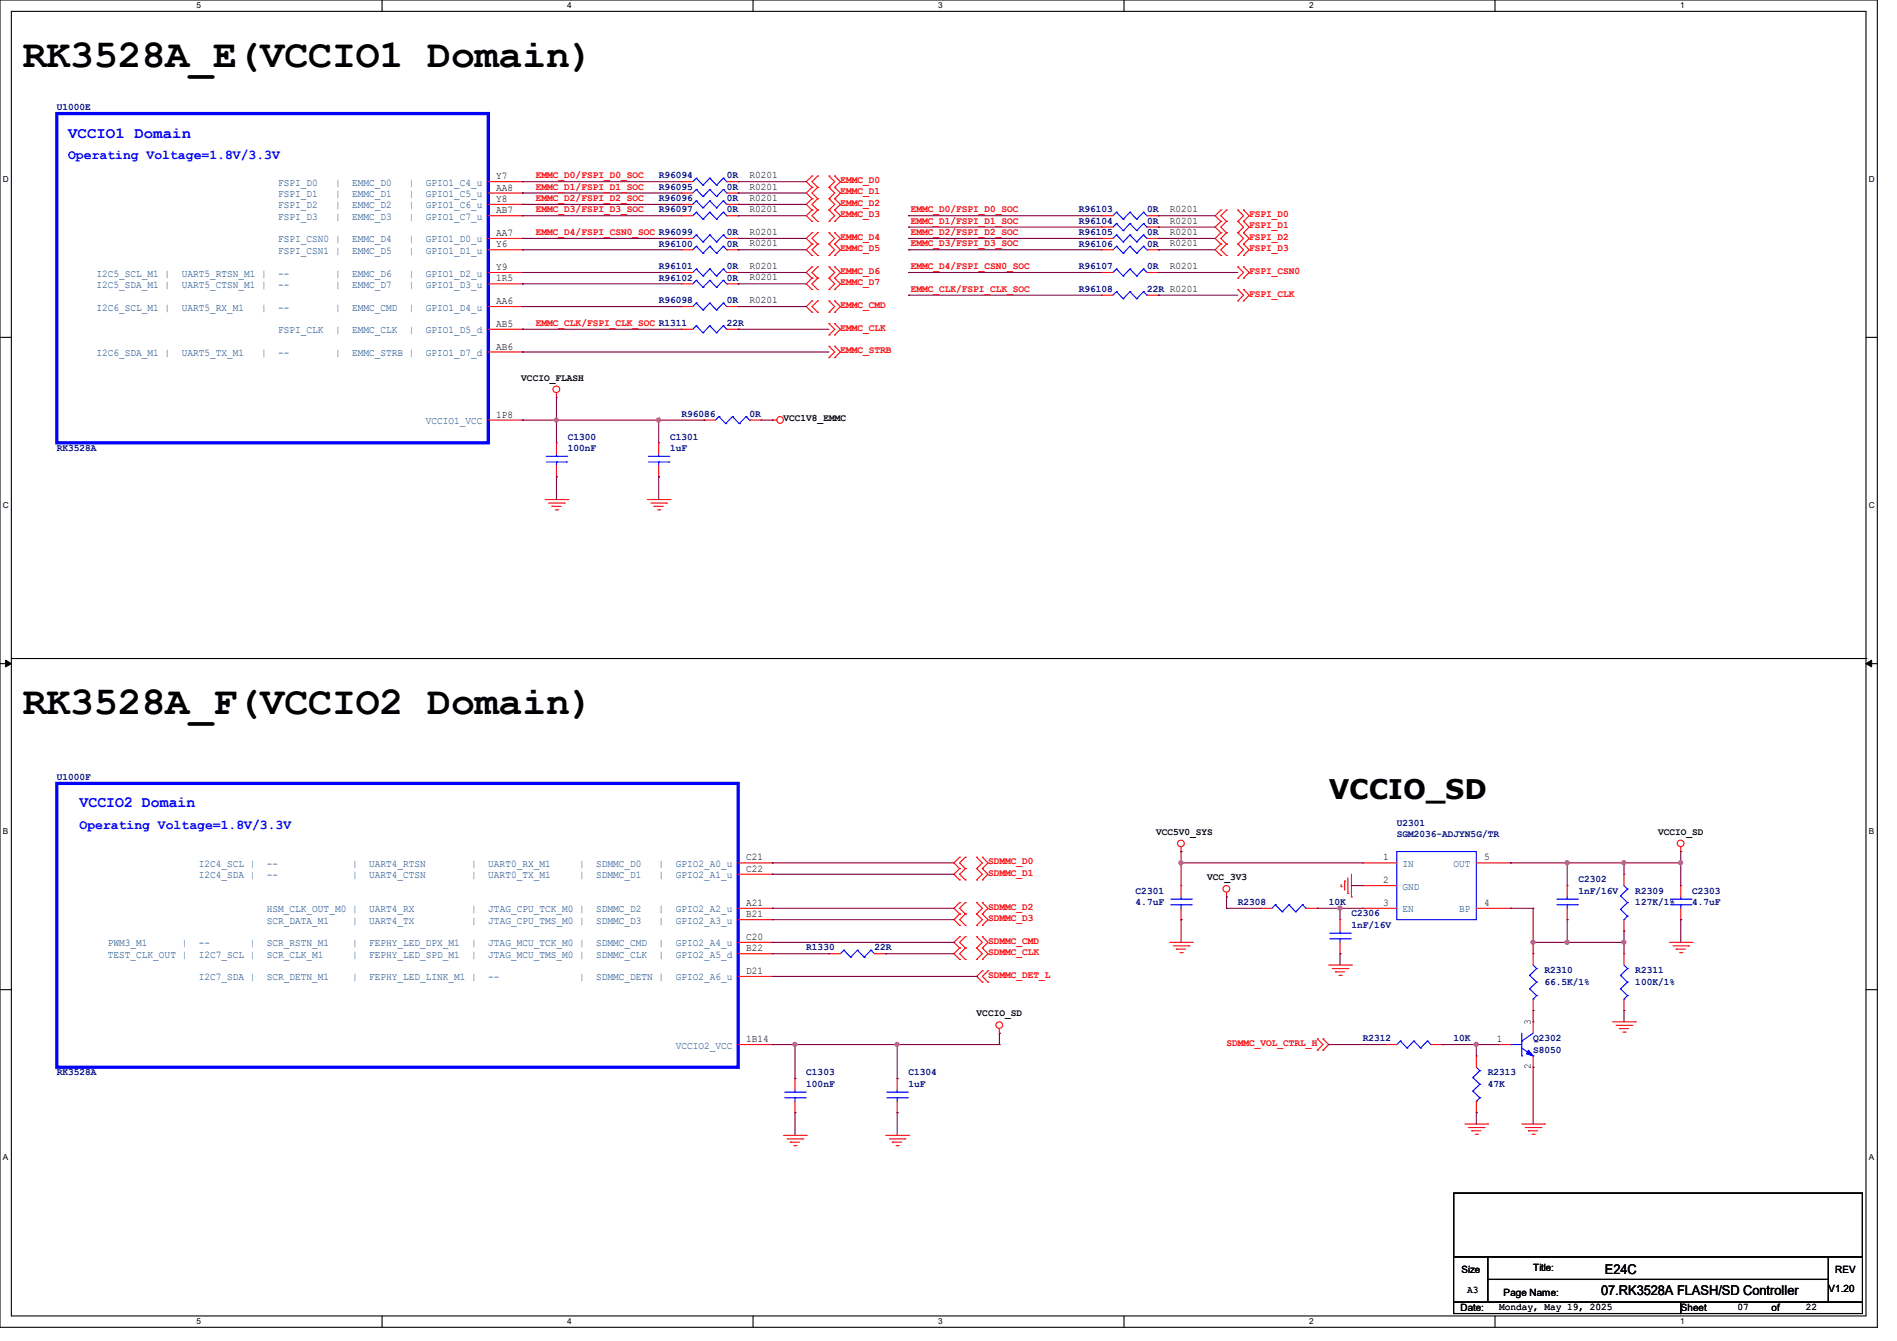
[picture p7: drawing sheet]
<svg xmlns="http://www.w3.org/2000/svg" width="297mm" height="210mm" viewBox="0 0 297 210" stroke-linecap="round" stroke-linejoin="round" font-family="sans-serif">
<defs><g id="words">
<g font-size="6.2">
<text x="3.6" y="10.5">RK3528A_E(VCCIO1 Domain)</text>
<text x="3.6" y="111.9">RK3528A_F(VCCIO2 Domain)</text>
</g>
<text font-size="4.2" x="208" y="125.1">VCCIO_SD</text>
<g font-size="2.5" fill="#00f">
<text x="10.7" y="21.5">VCCIO1 Domain</text>
<text x="12.4" y="126.5">VCCIO2 Domain</text>
</g>
<g font-size="2.1" fill="#00f">
<text x="10.7" y="24.9">Operating Voltage=1.8V/3.3V</text>
<text x="12.4" y="129.8">Operating Voltage=1.8V/3.3V</text>
</g>
<g font-size="2.1">
<text x="250.7" y="202.9">07.RK3528A FLASH/SD Controller</text>
<text x="251.2" y="199.5">E24C</text>
</g>
<g font-size="1.6" fill="#00007f">
<text x="8.9" y="17.3">U1000E</text>
<text x="103.1" y="27.9">R96094</text>
<text x="103.1" y="29.7">R96095</text>
<text x="113.8" y="27.9">0R</text>
<text x="113.8" y="29.7">0R</text>
<text x="103.1" y="31.5">R96096</text>
<text x="103.1" y="33.3">R96097</text>
<text x="113.8" y="31.5">0R</text>
<text x="113.8" y="33.3">0R</text>
<text x="168.9" y="35.1">R96104</text>
<text x="168.9" y="33.3">R96103</text>
<text x="179.6" y="35.1">0R</text>
<text x="179.6" y="33.3">0R</text>
<text x="103.1" y="38.6">R96100</text>
<text x="113.8" y="36.8">0R</text>
<text x="113.8" y="38.6">0R</text>
<text x="168.9" y="38.6">R96106</text>
<text x="168.9" y="36.8">R96105</text>
<text x="179.6" y="38.6">0R</text>
<text x="179.6" y="36.8">0R</text>
<text x="103.1" y="42.2">R96101</text>
<text x="103.1" y="43.9">R96102</text>
<text x="103.1" y="47.5">R96098</text>
<text x="113.8" y="42.2">0R</text>
<text x="113.8" y="43.9">0R</text>
<text x="113.8" y="47.5">0R</text>
<text x="168.9" y="42.2">R96107</text>
<text x="168.9" y="45.7">R96108</text>
<text x="179.6" y="42.2">0R</text>
<text x="179.6" y="45.7">22R R0201</text>
<text x="113.8" y="51.1">22R</text>
<text x="106.7" y="65.3">R96086</text>
<text x="117.3" y="65.3">0R</text>
<text x="8.9" y="70.6">RK3528A</text>
<text x="88.9" y="68.8">C1300</text>
<text x="88.9" y="70.6">100nF</text>
<text x="104.9" y="68.8">C1301</text>
<text x="104.9" y="70.6">1uF</text>
<text x="8.9" y="122.2">U1000F</text>
<text x="218.7" y="129.3">U2301</text>
<text x="218.7" y="131.1">SGM2036-ADJYN5G/TR</text>
<text x="177.8" y="140">C2301</text>
<text x="177.8" y="141.7">4.7uF</text>
<text x="193.8" y="141.7">R2308</text>
<text x="208" y="141.7">10K</text>
<text x="211.6" y="143.5">C2306</text>
<text x="247.1" y="138.2">C2302</text>
<text x="247.1" y="140">1nF/16V</text>
<text x="256" y="140">R2309</text>
<text x="256" y="141.7">127K/1%</text>
<text x="264.9" y="140">C2303</text>
<text x="264.9" y="141.7">4.7uF</text>
<text x="126.2" y="148.8">R1330</text>
<text x="136.9" y="148.8">22R</text>
<text x="211.6" y="145.3">1nF/16V</text>
<text x="241.8" y="152.4">R2310</text>
<text x="241.8" y="154.2">66.5K/1%</text>
<text x="256" y="152.4">R2311</text>
<text x="256" y="154.2">100K/1%</text>
<text x="213.4" y="163.1">R2312</text>
<text x="227.6" y="163.1">10K</text>
<text x="240" y="163.1">Q2302</text>
<text x="240" y="164.8">S8050</text>
<text x="8.9" y="168.4">RK3528A</text>
<text x="126.2" y="168.4">C1303</text>
<text x="126.2" y="170.2">100nF</text>
<text x="142.2" y="168.4">C1304</text>
<text x="142.2" y="170.2">1uF</text>
<text x="232.9" y="168.4">R2313</text>
<text x="232.9" y="170.2">47K</text>
</g>
<g font-size="1.6" fill="#003f7f">
<text x="43.6" y="29.1">FSPI_D0</text>
<text x="52.5" y="29.1">|</text>
<text x="55.1" y="29.1">EMMC_D0</text>
<text x="64" y="29.1">|</text>
<text x="66.7" y="29.1">GPIO1_C4_u</text>
<text x="43.6" y="30.9">FSPI_D1</text>
<text x="43.6" y="32.6">FSPI_D2</text>
<text x="43.6" y="34.4">FSPI_D3</text>
<text x="52.5" y="30.9">|</text>
<text x="52.5" y="32.6">|</text>
<text x="52.5" y="34.4">|</text>
<text x="55.1" y="30.9">EMMC_D1</text>
<text x="55.1" y="32.6">EMMC_D2</text>
<text x="55.1" y="34.4">EMMC_D3</text>
<text x="64" y="30.9">|</text>
<text x="64" y="32.6">|</text>
<text x="64" y="34.4">|</text>
<text x="66.7" y="30.9">GPIO1_C5_u</text>
<text x="66.7" y="32.6">GPIO1_C6_u</text>
<text x="66.7" y="34.4">GPIO1_C7_u</text>
<text x="43.6" y="38">FSPI_CSN0 |</text>
<text x="43.6" y="39.8">FSPI_CSN1 |</text>
<text x="55.1" y="38">EMMC_D4</text>
<text x="55.1" y="39.8">EMMC_D5</text>
<text x="64" y="38">|</text>
<text x="64" y="39.8">|</text>
<text x="66.7" y="38">GPIO1_D0_u</text>
<text x="66.7" y="39.8">GPIO1_D1_u</text>
<text x="15.1" y="43.3">I2C5_SCL_M1 |</text>
<text x="15.1" y="45.1">I2C5_SDA_M1 |</text>
<text x="28.4" y="43.3">UART5_RTSN_M1 |</text>
<text x="28.4" y="45.1">UART5_CTSN_M1 |</text>
<text x="43.6" y="43.3">--</text>
<text x="43.6" y="45.1">--</text>
<text x="52.4" y="43.3">|</text>
<text x="52.4" y="45.1">|</text>
<text x="55.1" y="43.3">EMMC_D6</text>
<text x="55.1" y="45.1">EMMC_D7</text>
<text x="64" y="43.3">|</text>
<text x="64" y="45.1">|</text>
<text x="66.7" y="43.3">GPIO1_D2_u</text>
<text x="66.7" y="45.1">GPIO1_D3_u</text>
<text x="15.1" y="48.6">I2C6_SCL_M1 |</text>
<text x="28.4" y="48.6">UART5_RX_M1</text>
<text x="40.9" y="48.6">|</text>
<text x="43.6" y="48.6">--</text>
<text x="43.6" y="52.2">FSPI_CLK</text>
<text x="52.4" y="48.6">|</text>
<text x="52.5" y="52.2">|</text>
<text x="55.1" y="48.6">EMMC_CMD</text>
<text x="55.1" y="52.2">EMMC_CLK</text>
<text x="64" y="48.6">|</text>
<text x="64" y="52.2">|</text>
<text x="66.7" y="48.6">GPIO1_D4_u</text>
<text x="66.7" y="52.2">GPIO1_D5_d</text>
<text x="15.1" y="55.8">I2C6_SDA_M1 |</text>
<text x="28.4" y="55.8">UART5_TX_M1</text>
<text x="40.9" y="55.8">|</text>
<text x="43.6" y="55.8">--</text>
<text x="52.4" y="55.8">|</text>
<text x="55.1" y="55.8">EMMC_STRB |</text>
<text x="66.7" y="55.8">GPIO1_D7_d</text>
<text x="66.7" y="66.4">VCCIO1_VCC</text>
<text x="31.1" y="135.8">I2C4_SCL |</text>
<text x="31.1" y="137.5">I2C4_SDA |</text>
<text x="41.8" y="135.8">--</text>
<text x="41.8" y="137.5">--</text>
<text x="55.1" y="135.8">|</text>
<text x="55.1" y="137.5">|</text>
<text x="57.8" y="135.8">UART4_RTSN</text>
<text x="57.8" y="137.5">UART4_CTSN</text>
<text x="73.8" y="135.8">|</text>
<text x="73.8" y="137.5">|</text>
<text x="76.5" y="135.8">UART0_RX_M1</text>
<text x="76.5" y="137.5">UART0_TX_M1</text>
<text x="90.7" y="135.8">|</text>
<text x="90.7" y="137.5">|</text>
<text x="93.3" y="135.8">SDMMC_D0</text>
<text x="93.3" y="137.5">SDMMC_D1</text>
<text x="103.1" y="135.8">|</text>
<text x="103.1" y="137.5">|</text>
<text x="105.8" y="135.8">GPIO2_A0_u</text>
<text x="105.8" y="137.5">GPIO2_A1_u</text>
<text x="219.6" y="135.8">IN</text>
<text x="227.6" y="135.8">OUT</text>
<text x="41.8" y="142.9">HSM_CLK_OUT_M0 |</text>
<text x="57.8" y="142.9">UART4_RX</text>
<text x="73.8" y="142.9">|</text>
<text x="76.5" y="142.9">JTAG_CPU_TCK_M0 |</text>
<text x="93.3" y="142.9">SDMMC_D2</text>
<text x="103.1" y="142.9">|</text>
<text x="105.8" y="142.9">GPIO2_A2_u</text>
<text x="219.6" y="139.3">GND</text>
<text x="219.6" y="142.9">EN</text>
<text x="228.5" y="142.9">BP</text>
<text x="16.9" y="148.2">PWM3_M1</text>
<text x="16.9" y="150">TEST_CLK_OUT |</text>
<text x="28.4" y="148.2">|</text>
<text x="31.1" y="148.2">--</text>
<text x="31.1" y="150">I2C7_SCL |</text>
<text x="39.1" y="148.2">|</text>
<text x="41.8" y="148.2">SCR_RSTN_M1</text>
<text x="41.8" y="150">SCR_CLK_M1</text>
<text x="41.8" y="144.7">SCR_DATA_M1</text>
<text x="55.1" y="148.2">|</text>
<text x="55.1" y="150">|</text>
<text x="55.1" y="144.7">|</text>
<text x="57.8" y="148.2">FEPHY_LED_DPX_M1</text>
<text x="57.8" y="150">FEPHY_LED_SPD_M1</text>
<text x="57.8" y="144.7">UART4_TX</text>
<text x="73.8" y="148.2">|</text>
<text x="73.8" y="150">|</text>
<text x="73.8" y="144.7">|</text>
<text x="76.5" y="148.2">JTAG_MCU_TCK_M0 |</text>
<text x="76.5" y="150">JTAG_MCU_TMS_M0 |</text>
<text x="76.5" y="144.7">JTAG_CPU_TMS_M0 |</text>
<text x="93.3" y="148.2">SDMMC_CMD</text>
<text x="93.3" y="150">SDMMC_CLK</text>
<text x="93.3" y="144.7">SDMMC_D3</text>
<text x="103.1" y="148.2">|</text>
<text x="103.1" y="150">|</text>
<text x="103.1" y="144.7">|</text>
<text x="105.8" y="148.2">GPIO2_A4_u</text>
<text x="105.8" y="150">GPIO2_A5_d</text>
<text x="105.8" y="144.7">GPIO2_A3_u</text>
<text x="31.1" y="153.5">I2C7_SDA |</text>
<text x="41.8" y="153.5">SCR_DETN_M1</text>
<text x="55.1" y="153.5">|</text>
<text x="57.8" y="153.5">FEPHY_LED_LINK_M1 |</text>
<text x="76.5" y="153.5">--</text>
<text x="90.7" y="153.5">|</text>
<text x="93.3" y="153.5">SDMMC_DETN |</text>
<text x="105.8" y="153.5">GPIO2_A6_u</text>
<text x="105.8" y="164.2">VCCIO2_VCC</text>
</g>
<g font-size="1.6">
<text x="77.7" y="28.1">Y7</text>
<text x="77.7" y="29.8">AA8</text>
<text x="117.3" y="27.9">R0201</text>
<text x="117.3" y="29.7">R0201</text>
<text x="77.7" y="31.6">Y8</text>
<text x="77.7" y="33.4">AB7</text>
<text x="117.3" y="31.5">R0201</text>
<text x="117.3" y="33.2">R0201</text>
<text x="183.1" y="35">R0201</text>
<text x="183.1" y="33.2">R0201</text>
<text x="77.7" y="37">AA7</text>
<text x="77.7" y="38.7">Y6</text>
<text x="117.3" y="36.8">R0201</text>
<text x="117.3" y="38.6">R0201</text>
<text x="183.1" y="38.6">R0201</text>
<text x="183.1" y="36.8">R0201</text>
<text x="77.7" y="42.3">Y9</text>
<text x="77.7" y="44.1">1R5</text>
<text x="77.7" y="47.6">AA6</text>
<text x="117.3" y="42.1">R0201</text>
<text x="117.3" y="43.9">R0201</text>
<text x="117.3" y="47.5">R0201</text>
<text x="183.1" y="42.1">R0201</text>
<text x="77.7" y="51.2">AB5</text>
<text x="77.7" y="54.7">AB6</text>
<text x="81.6" y="59.6">VCCIO_FLASH</text>
<text x="77.7" y="65.4">1P8</text>
<text x="122.7" y="66">VCC1V8_EMMC</text>
<text x="181" y="130.7">VCC5V0_SYS</text>
<text x="259.6" y="130.7">VCCIO_SD</text>
<text x="116.8" y="134.7">C21</text>
<text x="116.8" y="136.5">C22</text>
<text x="189" y="137.8">VCC_3V3</text>
<text x="216.6" y="134.7">1</text>
<text x="232.4" y="134.7">5</text>
<text x="116.8" y="141.9">A21</text>
<text x="116.8" y="143.6">B21</text>
<text x="216.6" y="138.3">2</text>
<text x="216.6" y="141.9">3</text>
<text x="232.4" y="141.9">4</text>
<text x="116.8" y="147.2">C20</text>
<text x="116.8" y="149">B22</text>
<text x="116.8" y="152.5">D21</text>
<text x="152.9" y="159.2">VCCIO_SD</text>
<text x="239.6" y="160.6" transform="rotate(-90 239.6 160.6)">3</text>
<text x="116.8" y="163.2">1B14</text>
<text x="234.4" y="163.2">1</text>
<text x="239.6" y="167.5" transform="rotate(-90 239.6 167.5)">2</text>
<text x="228.8" y="199.3">Size</text>
<text x="229.7" y="202.5">A3</text>
<text x="235.4" y="202.9">Page Name:</text>
<text x="240" y="199">Title:</text>
<text x="286.3" y="202.4">V1.20</text>
<text x="287.3" y="199.3">REV</text>
<text x="228.6" y="205.4">Date:</text>
<text x="234.7" y="205.1">Monday, May 19, 2025</text>
<text x="263.1" y="205.4">Sheet</text>
<text x="272" y="205.1">07</text>
<text x="277.4" y="205.4">of</text>
<text x="282.7" y="205.1">22</text>
</g>
<g font-size="1.6" fill="#f00">
<text x="83.9" y="27.9">EMMC_D0/FSPI_D0_SOC</text>
<text x="83.9" y="29.7">EMMC_D1/FSPI_D1_SOC</text>
<text x="131.6" y="28.7">EMMC_D0</text>
<text x="83.9" y="31.5">EMMC_D2/FSPI_D2_SOC</text>
<text x="83.9" y="33.2">EMMC_D3/FSPI_D3_SOC</text>
<text x="131.6" y="30.4">EMMC_D1</text>
<text x="131.6" y="32.2">EMMC_D2</text>
<text x="131.6" y="34">EMMC_D3</text>
<text x="142.6" y="33.2">EMMC_D0/FSPI_D0_SOC</text>
<text x="142.6" y="35">EMMC_D1/FSPI_D1_SOC</text>
<text x="195.6" y="34">FSPI_D0</text>
<text x="195.6" y="35.8">FSPI_D1</text>
<text x="83.9" y="36.8">EMMC_D4/FSPI_CSN0_SOC R96099</text>
<text x="131.6" y="37.6">EMMC_D4</text>
<text x="131.6" y="39.3">EMMC_D5</text>
<text x="142.6" y="36.8">EMMC_D2/FSPI_D2_SOC</text>
<text x="142.6" y="38.6">EMMC_D3/FSPI_D3_SOC</text>
<text x="195.6" y="37.6">FSPI_D2</text>
<text x="195.6" y="39.3">FSPI_D3</text>
<text x="131.6" y="42.9">EMMC_D6</text>
<text x="131.6" y="44.7">EMMC_D7</text>
<text x="142.6" y="42.1">EMMC_D4/FSPI_CSN0_SOC</text>
<text x="142.6" y="45.7">EMMC_CLK/FSPI_CLK_SOC</text>
<text x="195.6" y="42.9">FSPI_CSN0</text>
<text x="195.6" y="46.4">FSPI_CLK</text>
<text x="83.9" y="51">EMMC_CLK/FSPI_CLK_SOC R1311</text>
<text x="131.6" y="51.8">EMMC_CLK</text>
<text x="131.6" y="48.2">EMMC_CMD</text>
<text x="131.6" y="55.3">EMMC_STRB</text>
<text x="154.7" y="135.3">SDMMC_D0</text>
<text x="154.7" y="137.1">SDMMC_D1</text>
<text x="154.7" y="142.5">SDMMC_D2</text>
<text x="154.7" y="144.2">SDMMC_D3</text>
<text x="154.7" y="147.8">SDMMC_CMD</text>
<text x="154.7" y="149.6">SDMMC_CLK</text>
<text x="154.7" y="153.1">SDMMC_DET_L</text>
<text x="192" y="163.8">SDMMC_VOL_CTRL_H</text>
</g>
<g font-size="1.3">
<text x="30.8" y="1.3">5</text>
<text x="88.8" y="1.3">4</text>
<text x="146.9" y="1.3">3</text>
<text x="205" y="1.3">2</text>
<text x="263.1" y="1.3">1</text>
<text x=".5" y="28.4">D</text>
<text x="292.6" y="28.4">D</text>
<text x=".5" y="79.5">C</text>
<text x="292.6" y="79.5">C</text>
<text x=".5" y="130.6">B</text>
<text x="292.6" y="130.6">B</text>
<text x=".5" y="181.7">A</text>
<text x="292.6" y="181.7">A</text>
<text x="30.8" y="207.4">5</text>
<text x="88.8" y="207.4">4</text>
<text x="146.9" y="207.4">3</text>
<text x="205" y="207.4">2</text>
<text x="263.1" y="207.4">1</text>
</g>
</g></defs>
<g fill="none" stroke="#000" stroke-width=".17">
<path d="M0 0h293.9v207.9h-293.9zM1.8 1.8h290.3v204.3h-290.3zM59.8 0v1.8M117.9 0v1.8M176 0v1.8M234.1 0v1.8M0 52.8h1.8M292.1 52.8h1.8M0 103.9h1.8M1.8 103.1h290.3M292.1 103.1h.1M292.1 103.9h1.8"/>
<path d="M0 155h1.8M292.1 155h1.8M227.6 186.9h64v9.9h-64zM227.6 196.8h5.3v7.1h-5.3zM232.9 196.8h53.4v3.6h-53.4zM286.3 196.8h5.3v7.1h-5.3zM59.8 206.1v1.8M117.9 206.1v1.8M176 206.1v1.8M227.6 203.9h35.5v1.8h-35.5zM232.9 200.4h53.4v3.5h-53.4zM234.1 206.1v1.8"/>
<path d="M263.1 203.9h28.5v1.8h-28.5z"/>
</g>
<path d="M.9 103.4l.9 .5-.9 .5zM292.1 103.9l.9-.5v1z" fill="#000"/>
<path d="M.9 103.4l.9 .5-.9 .5zM292.1 103.9l.9-.5v1z" fill="none" stroke="#000" stroke-width=".16"/>
<g fill="none" stroke="#f00" stroke-width=".17">
<path d="M76.5 28.4h5.3M76.5 37.3h5.3M76.5 30.2h5.3M76.5 32h5.3M76.5 33.8h5.3M76.5 39.1h5.3M81.8 28.4h.1M81.8 30.2h.1M81.8 32h.1M81.8 33.8h.1M81.8 37.3h.1M81.8 39.1h.1"/>
<path d="M106.7 28.4h.1M106.7 37.3h.1M106.7 30.2h.1M106.7 39.1h.1M106.7 28.4h1.8M106.7 37.3h1.8M106.7 30.2h1.8M106.7 39.1h1.8M113.8 28.4h1.8M113.8 37.3h1.8M113.8 30.2h1.8M113.8 39.1h1.8"/>
<path d="M115.6 28.4h.1M115.6 37.3h.1M115.6 30.2h.1M115.6 39.1h.1M127.1 27.6h.1M127.1 29.3h.1M127.1 31.1h.1M127.1 32.9h.1M127.1 34.7h.1M127.1 36.5h.1M127.1 38.2h.1M127.1 27.6l-.9 .8 .9 .9"/>
<path d="M127.1 32.9l-.9 .9 .9 .9M127.1 29.3l-.9 .9 .9 .9M127.1 31.1l-.9 .9 .9 .9M127.1 36.5l-.9 .8 .9 .9M127.1 38.2l-.9 .9 .9 .9M128 29.3h.1M128 27.6h.1M128 31.1h.1M128 32.9h.1M128 34.7h.1M128 38.2h.1M128 36.5h.1"/>
<path d="M128 27.6l-.9 .8 .9 .9M128 31.1l-.9 .9 .9 .9M128 29.3l-.9 .9 .9 .9M128 32.9l-.9 .9 .9 .9M128 36.5l-.9 .8 .9 .9M128 38.2l-.9 .9 .9 .9M129.8 29.3h.1M129.8 27.6h.1M129.8 31.1h.1M129.8 32.9h.1M129.8 34.7h.1M129.8 38.2h.1"/>
<path d="M129.8 36.5h.1M129.8 31.1l.9 .9-.9 .9M129.8 27.6l.9 .8-.9 .9M129.8 29.3l.9 .9-.9 .9M129.8 36.5l.9 .8-.9 .9M129.8 32.9l.9 .9-.9 .9M129.8 38.2l.9 .9-.9 .9M130.7 29.3h.1M130.7 27.6h.1M130.7 31.1h.1M130.7 32.9h.1M130.7 34.7h.1"/>
<path d="M130.7 38.2h.1M130.7 36.5h.1M130.7 27.6l.9 .8-.9 .9M130.7 29.3l.9 .9-.9 .9M130.7 36.5l.9 .8-.9 .9M130.7 31.1l.9 .9-.9 .9M130.7 38.2l.9 .9-.9 .9M130.7 32.9l.9 .9-.9 .9M172.5 35.6h.1M172.5 39.1h.1M172.5 35.6h1.7M172.5 39.1h1.7"/>
<path d="M179.6 35.6h1.8M179.6 39.1h1.8M181.4 35.6h.1M181.4 39.1h.1M191.1 32.9h.1M191.1 34.7h.1M191.1 36.5h.1M191.1 38.2h.1M191.1 32.9l-.9 .9 .9 .9M191.1 38.2l-.9 .9 .9 .9M191.1 34.7l-.9 .9 .9 .9M191.1 36.5l-.9 .8 .9 .9"/>
<path d="M192 34.7h.1M192 32.9h.1M192 36.5h.1M192 38.2h.1M192 32.9l-.9 .9 .9 .9M192 36.5l-.9 .8 .9 .9M192 34.7l-.9 .9 .9 .9M192 38.2l-.9 .9 .9 .9M193.8 34.7h.1M193.8 32.9h.1M193.8 36.5h.1M193.8 38.2h.1"/>
<path d="M193.8 36.5l.9 .8-.9 .9M193.8 32.9l.9 .9-.9 .9M193.8 38.2l.9 .9-.9 .9M193.8 34.7l.9 .9-.9 .9M194.7 34.7h.1M194.7 32.9h.1M194.7 36.5h.1M194.7 38.2h.1M194.7 38.2l.9 .9-.9 .9M194.7 32.9l.9 .9-.9 .9M194.7 34.7l.9 .9-.9 .9M194.7 36.5l.9 .8-.9 .9"/>
<path d="M76.5 42.7h5.3M76.5 44.5h5.3M76.5 48h5.3M76.5 51.6h5.3M76.5 55.1h5.3M81.8 42.7h.1M81.8 44.5h.1M81.8 48h.1M81.8 51.6h.1M81.8 55.1h.1M106.7 51.6h.1M106.7 51.6h1.8"/>
<path d="M113.8 51.6h1.8M115.6 51.6h.1M127.1 40h.1M127.1 41.8h.1M127.1 43.6h.1M127.1 45.3h.1M127.1 47.1h.1M127.1 48.9h.1M127.1 41.8l-.9 .9 .9 .9M127.1 43.6l-.9 .9 .9 .8M127.1 47.1l-.9 .9 .9 .9M128 40h.1"/>
<path d="M128 43.6h.1M128 41.8h.1M128 45.3h.1M128 48.9h.1M128 47.1h.1M128 47.1l-.9 .9 .9 .9M128 41.8l-.9 .9 .9 .9M128 43.6l-.9 .9 .9 .8M129.8 52.5h.1M129.8 50.7h.1M129.8 56h.1M129.8 54.2h.1"/>
<path d="M129.8 40h.1M129.8 43.6h.1M129.8 41.8h.1M129.8 45.3h.1M129.8 48.9h.1M129.8 47.1h.1M129.8 50.7l.9 .9-.9 .9M129.8 54.2l.9 .9-.9 .9M129.8 41.8l.9 .9-.9 .9M129.8 47.1l.9 .9-.9 .9M129.8 43.6l.9 .9-.9 .8M130.7 52.5h.1"/>
<path d="M130.7 50.7h.1M130.7 56h.1M130.7 54.2h.1M130.7 40h.1M130.7 43.6h.1M130.7 41.8h.1M130.7 45.3h.1M130.7 48.9h.1M130.7 47.1h.1M130.7 50.7l.9 .9-.9 .9M130.7 54.2l.9 .9-.9 .9M130.7 41.8l.9 .9-.9 .9"/>
<path d="M130.7 47.1l.9 .9-.9 .9M130.7 43.6l.9 .9-.9 .8M172.5 42.7h.1M172.5 46.2h.1M172.5 42.7h1.7M172.5 46.2h1.7M179.6 42.7h1.8M179.6 46.2h1.8M181.4 42.7h.1M181.4 46.2h.1M191.1 40h.1M192 40h.1"/>
<path d="M193.8 40h.1M193.8 43.6h.1M193.8 41.8h.1M193.8 47.1h.1M193.8 45.3h.1M193.8 41.8l.9 .9-.9 .9M193.8 45.3l.9 .9-.9 .9M194.7 40h.1M194.7 43.6h.1M194.7 41.8h.1M194.7 47.1h.1M194.7 45.3h.1"/>
<path d="M194.7 41.8l.9 .9-.9 .9M194.7 45.3l.9 .9-.9 .9M76.5 65.8h5.3M81.8 65.8h.1M85.3 78.2h3.6M85.9 78.8h2.4M86.4 79.3h.1M86.4 79.3h1.4M87 79.8h.3M87.1 62.2h.1M87.1 61.5v.7M87.3 79.8h.1"/>
<path d="M88.3 78.8h.1M88.9 78.2h.1M101.3 78.2h3.6M101.9 78.8h2.5M102.4 79.3h.1M102.4 79.3h1.4M103 79.8h.3M103.1 69.3h.1M103.1 74.7h.1M103.1 69.3v1.8M103.1 72.9v1.8M103.3 79.8h.1"/>
<path d="M104.4 78.8h.1M104.9 78.2h.1M110.2 65.8h.1M110.2 65.8h1.8M117.3 65.8h1.8M119.1 65.8h.1M120.9 65.8h.1M120.9 65.8h.7M150.2 134.2h.1M150.2 136h.1M150.2 137.8h.1M150.2 134.2l-.8 .9 .8 .9"/>
<path d="M150.2 136l-.8 .9 .8 .9M151.1 136h.1M151.1 134.2h.1M151.1 137.8h.1M151.1 134.2l-.9 .9 .9 .9M151.1 136l-.9 .9 .9 .9M152.9 136h.1M152.9 134.2h.1M152.9 137.8h.1M152.9 134.2l.9 .9-.9 .9M152.9 136l.9 .9-.9 .9M153.8 136h.1"/>
<path d="M153.8 134.2h.1M153.8 137.8h.1M153.8 134.2l.9 .9-.9 .9M153.8 136l.9 .9-.9 .9M184.9 133.4h.1M184.9 132.6v.8M192 139.7v.8M210 138.9h.1M210 138.5v.4M210.5 138h.1M210.5 138v1.4M211 139.9h.1"/>
<path d="M211 137.5v2.4M211.6 136.9v3.6M245.4 138.7h.1M245.4 138.7v1.8M254.3 136.9h.1M254.3 136.9v1.8M263.1 133.4h.1M263.1 132.6v.8M129.8 149.4h.1M129.8 149.4h1.8M136.9 149.4h1.8M138.7 149.4h.1"/>
<path d="M150.2 141.4h.1M150.2 143.1h.1M150.2 144.9h.1M150.2 146.7h.1M150.2 148.5h.1M150.2 150.2h.1M150.2 141.4l-.8 .8 .8 .9M150.2 146.7l-.8 .9 .8 .9M150.2 143.1l-.8 .9 .8 .9M150.2 148.5l-.8 .9 .8 .8M151.1 143.1h.1M151.1 141.4h.1"/>
<path d="M151.1 144.9h.1M151.1 148.5h.1M151.1 146.7h.1M151.1 150.2h.1M151.1 141.4l-.9 .8 .9 .9M151.1 143.1l-.9 .9 .9 .9M151.1 146.7l-.9 .9 .9 .9M151.1 148.5l-.9 .9 .9 .8M152.9 143.1h.1M152.9 141.4h.1M152.9 144.9h.1M152.9 148.5h.1"/>
<path d="M152.9 146.7h.1M152.9 150.2h.1M152.9 141.4l.9 .8-.9 .9M152.9 146.7l.9 .9-.9 .9M152.9 143.1l.9 .9-.9 .9M152.9 148.5l.9 .9-.9 .8M153.8 143.1h.1M153.8 141.4h.1M153.8 144.9h.1M153.8 148.5h.1M153.8 146.7h.1M153.8 150.2h.1"/>
<path d="M153.8 152h.1M153.8 153.8h.1M153.8 146.7l.9 .9-.9 .9M153.8 141.4l.9 .8-.9 .9M153.8 148.5l.9 .9-.9 .8M153.8 143.1l.9 .9-.9 .9M153.8 152l-.9 .9 .9 .9M154.7 153.8h.1M154.7 152h.1M154.7 152l-.9 .9 .9 .9M183.1 147.6h3.6M183.7 148.1h2.4"/>
<path d="M184.2 148.6h.1M184.2 148.6h1.4M184.7 149.2h.4M185.1 149.2h.1M186.1 148.1h.1M186.7 147.6h.1M192 140.5h.1M197.4 142.2h.1M197.4 142.2h1.7M204.5 142.2h1.7M206.2 142.2h.1M208 151.1h3.6"/>
<path d="M208.6 151.7h2.4M209.1 152.2h.1M209.1 152.2h1.4M209.6 152.7h.4M210 152.7h.1M211 151.7h.1M211.6 140.5h.1M211.6 151.1h.1M240 149.4h.1M240 158.2h.1M240 149.4v1.7M240 156.5v1.7"/>
<path d="M245.4 144h.1M245.4 142.2v1.8M254.3 145.8h.1M254.3 144v1.8M261.4 147.6h3.5M261.9 148.1h2.5M262.4 148.6h.1M262.4 148.6h1.5M263 149.2h.3M263.3 149.2h.1M264.4 148.1h.1M264.9 147.6h.1"/>
<path d="M122.7 177.8h3.5M123.2 178.4h2.5M123.7 178.9h.1M123.7 178.9h1.5M124.3 179.4h.3M124.6 179.4h.1M125.7 178.4h.1M126.2 177.8h.1M138.7 177.8h3.5M139.2 178.4h2.5M139.7 178.9h.1M139.7 178.9h1.5"/>
<path d="M140.3 179.4h.3M140.6 179.4h.1M141.7 178.4h.1M142.2 177.8h.1M156.5 161.8h.1M156.5 161.1v.7M206.2 164.5h.1M206.2 162.7h.1M206.2 162.7l.9 .9-.9 .9M207.1 162.7h.1M207.1 164.5h.1M207.1 162.7l.9 .9-.9 .9"/>
<path d="M229.4 176h3.5M229.9 176.6h2.5M230.4 177.1h.1M230.4 177.1h1.5M231 177.6h.3M231.3 177.6h.1M232.4 176.6h.1M232.9 176h.1M238.3 176h3.5M238.8 176.6h2.5M239.3 177.1h.1M239.3 177.1h1.4"/>
<path d="M239.9 177.6h.3M240.2 177.6h.1M241.3 176.6h.1M241.8 176h.1M252.5 160h3.5M253 160.6h2.5M253.5 161.1h.1M253.5 161.1h1.5M254.1 161.6h.3M254.4 161.6h.1M255.5 160.6h.1M256 160h.1"/>
<circle cx="87.1" cy="61" r=".52"/>
<circle cx="122.1" cy="65.8" r=".52"/>
<circle cx="184.9" cy="132.1" r=".52"/>
<circle cx="192" cy="139.2" r=".52"/>
<circle cx="263.1" cy="132.1" r=".52"/>
<circle cx="156.5" cy="160.5" r=".52"/>
</g>
<g fill="none" stroke="#00f" stroke-width=".17">
<path d="M109 27.9h.1M109 36.8h.1M109 29.7h.1M109 38.6h.1M109 27.9l-.5 .5M109 27.9l1.1 1.1M109 36.8l-.5 .5M109 36.8l1.1 1.1M109 29.7l-.5 .5M109 29.7l1.1 1.1M109 38.6l-.5 .5M109 38.6l1.1 1.1"/>
<path d="M110.1 29h.1M110.1 37.9h.1M110.1 30.8h.1M110.1 39.7h.1M111.1 27.9h.1M111.1 36.8h.1M111.1 29.7h.1M111.1 38.6h.1M111.1 27.9l-1 1.1M111.1 27.9l1.1 1.1M111.1 36.8l-1 1.1M111.1 36.8l1.1 1.1"/>
<path d="M111.1 29.7l-1 1.1M111.1 29.7l1.1 1.1M111.1 38.6l-1 1.1M111.1 38.6l1.1 1.1M112.2 29h.1M112.2 37.9h.1M112.2 30.8h.1M112.2 39.7h.1M113.2 27.9h.1M113.2 36.8h.1M113.2 29.7h.1M113.2 38.6h.1"/>
<path d="M113.2 27.9l-1 1.1M113.2 27.9l.6 .5M113.2 36.8l-1 1.1M113.2 36.8l.6 .5M113.2 29.7l-1 1.1M113.2 29.7l.6 .5M113.2 38.6l-1 1.1M113.2 38.6l.6 .5M113.8 28.4h.1M113.8 37.3h.1M113.8 30.2h.1M113.8 39.1h.1"/>
<path d="M174.8 35h.1M174.8 38.6h.1M174.8 35l-.6 .6M174.8 35l1.1 1.1M174.8 38.6l-.6 .5M174.8 38.6l1.1 1.1M175.9 36.1h.1M175.9 39.7h.1M176.9 35h.1M176.9 38.6h.1M176.9 35l-1 1.1M176.9 35l1.1 1.1"/>
<path d="M176.9 38.6l-1 1.1M176.9 38.6l1.1 1.1M178 36.1h.1M178 39.7h.1M179 35h.1M179 38.6h.1M179 35l-1 1.1M179 35l.6 .6M179 38.6l-1 1.1M179 38.6l.6 .5M179.6 35.6h.1M179.6 39.1h.1"/>
<path d="M109 51h.1M109 51l-.5 .6M109 51l1.1 1.1M110.1 52.1h.1M111.1 51h.1M111.1 51l-1 1.1M111.1 51l1.1 1.1M112.2 52.1h.1M113.2 51h.1M113.2 51l-1 1.1M113.2 51l.6 .6M113.8 51.6h.1"/>
<path d="M174.8 42.1h.1M174.8 45.7h.1M174.8 42.1l-.6 .6M174.8 42.1l1.1 1.1M174.8 45.7l-.6 .5M174.8 45.7l1.1 1.1M175.9 43.2h.1M175.9 46.8h.1M176.9 42.1h.1M176.9 45.7h.1M176.9 42.1l-1 1.1M176.9 42.1l1.1 1.1"/>
<path d="M176.9 45.7l-1 1.1M176.9 45.7l1.1 1.1M178 43.2h.1M178 46.8h.1M179 42.1h.1M179 45.7h.1M179 42.1l-1 1.1M179 42.1l.6 .6M179 45.7l-1 1.1M179 45.7l.6 .5M179.6 42.7h.1M179.6 46.2h.1"/>
<path d="M101.5 72.3h3.2M101.5 71.5h3.2M103.1 71.5h.1M103.1 72.3h.1M103.1 71.1v.4M103.1 72.3v.6M104.7 72.3h.1M104.7 71.5h.1M112.6 65.2h.1M112.6 65.2l-.6 .6M112.6 65.2l1 1.1M113.6 66.3h.1"/>
<path d="M114.7 65.2h.1M114.7 65.2l-1.1 1.1M114.7 65.2l1 1.1M115.7 66.3h.1M116.8 65.2h.1M116.8 65.2l-1.1 1.1M116.8 65.2l.5 .6M117.3 65.8h.1M254.3 138.7l.5 .5M254.8 139.2h.1M254.8 139.2l-1.1 1.1M132.1 148.8h.1"/>
<path d="M132.1 148.8l-.5 .6M132.1 148.8l1.1 1.1M133.2 149.9h.1M134.2 148.8h.1M134.2 148.8l-1 1.1M134.2 148.8l1.1 1.1M135.3 149.9h.1M136.4 148.8h.1M136.4 148.8l-1.1 1.1M136.4 148.8l.5 .6M136.9 149.4h.1M199.7 141.7h.1"/>
<path d="M199.7 141.7l-.6 .5M199.7 141.7l1 1.1M200.7 142.8h.1M201.8 141.7h.1M201.8 141.7l-1.1 1.1M201.8 141.7l1.1 1.1M202.9 142.8h.1M203.9 141.7h.1M203.9 141.7l-1 1.1M203.9 141.7l.6 .5M204.5 142.2h.1M239.5 152.7h.1"/>
<path d="M239.5 154.9h.1M239.5 152.7l1.1 1.1M239.5 154.9l1.1 1M240 156.5h.1M240 151.1l.6 .6M240.6 151.7h.1M240.6 153.8h.1M240.6 155.9h.1M240.6 151.7l-1.1 1M240.6 153.8l-1.1 1.1M240.6 155.9l-.6 .6M243.8 141.7h3.2"/>
<path d="M243.8 140.8h3.2M245.4 140.8h.1M245.4 141.7h.1M245.4 140.5v.3M245.4 141.7v.5M247 141.7h.1M247 140.8h.1M253.7 140.3h.1M253.7 142.4h.1M253.7 140.3l1.1 1.1M253.7 142.4l1.1 1.1M254.3 144h.1"/>
<path d="M254.8 141.4h.1M254.8 143.5h.1M254.8 141.4l-1.1 1M254.8 143.5l-.5 .5M236.5 163.6h.1M236.5 163.6h1.8M238.3 163h.1M238.3 165.4h.1M238.3 164.1l1.7 1.3M238.3 161.8v3.6M240 165.4h.1M240 161.8l-1.7 1.2"/>
</g>
<path d="M8.9 17.8h67.6v51.5h-67.6z" fill="none" stroke="#00f" stroke-width=".51"/>
<path d="M239.3 164.5l.7 .9-1-.4z" fill="#00f"/>
<g fill="none" stroke="#00f" stroke-width=".17">
<path d="M109 31.5h.1M109 33.2h.1M109 31.5l-.5 .5M109 31.5l1.1 1.1M109 33.2l-.5 .6M109 33.2l1.1 1.1M110.1 32.6h.1M110.1 34.3h.1M111.1 31.5h.1M111.1 33.2h.1M111.1 31.5l-1 1.1M111.1 31.5l1.1 1.1"/>
<path d="M111.1 33.2l-1 1.1M111.1 33.2l1.1 1.1M112.2 32.6h.1M112.2 34.3h.1M113.2 31.5h.1M113.2 33.2h.1M113.2 31.5l-1 1.1M113.2 31.5l.6 .5M113.2 33.2l-1 1.1M113.2 33.2l.6 .6M113.8 32h.1M113.8 33.8h.1"/>
<path d="M174.8 33.2h.1M174.8 36.8h.1M174.8 33.2l-.6 .6M174.8 33.2l1.1 1.1M174.8 36.8l-.6 .5M174.8 36.8l1.1 1.1M175.9 34.3h.1M175.9 37.9h.1M176.9 33.2h.1M176.9 36.8h.1M176.9 33.2l-1 1.1M176.9 33.2l1.1 1.1"/>
<path d="M176.9 36.8l-1 1.1M176.9 36.8l1.1 1.1M178 34.3h.1M178 37.9h.1M179 33.2h.1M179 36.8h.1M179 33.2l-1 1.1M179 33.2l.6 .6M179 36.8l-1 1.1M179 36.8l.6 .5M179.6 33.8h.1M179.6 37.3h.1"/>
<path d="M109 42.1h.1M109 43.9h.1M109 47.5h.1M109 42.1l-.5 .6M109 42.1l1.1 1.1M109 43.9l-.5 .6M109 43.9l1.1 1.1M109 47.5l-.5 .5M109 47.5l1.1 1.1M110.1 43.2h.1M110.1 45h.1M110.1 48.6h.1"/>
<path d="M111.1 42.1h.1M111.1 43.9h.1M111.1 47.5h.1M111.1 42.1l-1 1.1M111.1 42.1l1.1 1.1M111.1 43.9l-1 1.1M111.1 43.9l1.1 1.1M111.1 47.5l-1 1.1M111.1 47.5l1.1 1.1M112.2 43.2h.1M112.2 45h.1M112.2 48.6h.1"/>
<path d="M113.2 42.1h.1M113.2 43.9h.1M113.2 47.5h.1M113.2 42.1l-1 1.1M113.2 42.1l.6 .6M113.2 43.9l-1 1.1M113.2 43.9l.6 .6M113.2 47.5l-1 1.1M113.2 47.5l.6 .5M113.8 42.7h.1M113.8 44.5h.1M113.8 48h.1"/>
<path d="M85.5 72.3h3.2M85.5 71.5h3.2M87.1 71.5h.1M87.1 72.3h.1M87.1 71.1v.4M87.1 72.3v.6M88.7 72.3h.1M88.7 71.5h.1M218.7 133.4h12.4v10.6h-12.4zM183.3 141.7h3.2M183.3 140.8h3.2M184.9 140.8h.1"/>
<path d="M184.9 141.7h.1M184.9 140.5v.3M184.9 141.7v.5M186.5 141.7h.1M186.5 140.8h.1M208.2 147h3.2M208.2 146.1h3.2M209.8 146.1h.1M209.8 147h.1M209.8 145.8v.3M209.8 147v.6M211.4 147h.1"/>
<path d="M211.4 146.1h.1M253.7 152.7h.1M253.7 154.9h.1M253.7 152.7l1.1 1.1M253.7 154.9l1.1 1M254.3 156.5h.1M254.3 151.1l.5 .6M254.8 151.7h.1M254.8 153.8h.1M254.8 155.9h.1M254.8 151.7l-1.1 1M254.8 153.8l-1.1 1.1"/>
<path d="M254.8 155.9l-.5 .6M261.5 141.7h3.3M261.5 140.8h3.3M263.1 140.8h.1M263.1 141.7h.1M263.1 140.5v.3M263.1 141.7v.5M264.8 141.7h.1M264.8 140.8h.1M122.9 171.9h3.2M122.9 171h3.2M124.5 171h.1"/>
<path d="M124.5 171.9h.1M124.5 170.7v.3M124.5 171.9v.6M126.1 171.9h.1M126.1 171h.1M138.9 171.9h3.2M138.9 171h3.2M140.5 171h.1M140.5 171.9h.1M140.5 170.7v.3M140.5 171.9v.6M142.1 171.9h.1"/>
<path d="M142.1 171h.1M219.2 163h.1M219.2 163l-.5 .6M219.2 163l1.1 1.1M220.3 164.1h.1M221.4 163h.1M221.4 163l-1.1 1.1M221.4 163l1 1.1M222.4 164.1h.1M223.5 163h.1M223.5 163l-1.1 1.1M223.5 163l.5 .6"/>
<path d="M224 163.6h.1M230.6 168.7h.1M230.6 170.9h.1M230.6 168.7l1.1 1.1M230.6 170.9l1.1 1M231.1 172.5h.1M231.1 167.1l.6 .6M231.7 167.7h.1M231.7 169.8h.1M231.7 171.9h.1M231.7 167.7l-1.1 1M231.7 169.8l-1.1 1.1"/>
<path d="M231.7 171.9l-.6 .6M239.3 164.5l.7 .9-1-.4z"/>
</g>
<g fill="none" stroke="#f00" stroke-width=".17">
<path d="M106.7 32h.1M106.7 33.8h.1M106.7 32h1.8M106.7 33.8h1.8M113.8 32h1.8M113.8 33.8h1.8M115.6 32h.1M115.6 33.8h.1M172.5 33.8h.1M172.5 37.3h.1M172.5 33.8h1.7M172.5 37.3h1.7"/>
<path d="M179.6 33.8h1.8M179.6 37.3h1.8M181.4 33.8h.1M181.4 37.3h.1M106.7 42.7h.1M106.7 44.5h.1M106.7 48h.1M106.7 42.7h1.8M106.7 44.5h1.8M106.7 48h1.8M113.8 42.7h1.8M113.8 44.5h1.8"/>
<path d="M113.8 48h1.8M115.6 42.7h.1M115.6 44.5h.1M115.6 48h.1M87.1 69.3h.1M87.1 74.7h.1M87.1 69.3v1.8M87.1 72.9v1.8M115.6 135.1h5.3M115.6 136.9h5.3M120.9 135.1h.1M120.9 136.9h.1"/>
<path d="M184.9 138.7h.1M184.9 138.7v1.8M213.4 135.1h.1M213.4 138.7h.1M213.4 135.1h5.3M213.4 138.7h5.3M231.1 135.1h5.4M236.5 135.1h.1M263.1 138.7h.1M263.1 138.7v1.8M115.6 142.2h5.3M115.6 144h5.3"/>
<path d="M115.6 147.6h5.3M115.6 149.4h5.3M115.6 152.9h5.3M120.9 142.2h.1M120.9 144h.1M120.9 147.6h.1M120.9 149.4h.1M120.9 152.9h.1M184.9 144h.1M184.9 142.2v1.8M209.8 144h.1M209.8 149.4h.1"/>
<path d="M209.8 144v1.8M209.8 147.6v1.8M213.4 142.2h.1M213.4 142.2h5.3M231.1 142.2h5.4M236.5 142.2h.1M254.3 149.4h.1M254.3 158.2h.1M254.3 149.4v1.7M254.3 156.5v1.7M263.1 144h.1M263.1 142.2v1.8"/>
<path d="M115.6 163.6h5.3M120.9 163.6h.1M124.5 168.9h.1M124.5 174.2h.1M124.5 168.9v1.8M124.5 172.5v1.7M140.5 168.9h.1M140.5 174.2h.1M140.5 168.9v1.8M140.5 172.5v1.7M216.9 163.6h.1M216.9 163.6h1.8"/>
<path d="M224 163.6h1.8M225.8 163.6h.1M231.1 165.4h.1M231.1 174.2h.1M231.1 165.4v1.7M231.1 172.5v1.7M234.7 163.6h.1M234.7 163.6h1.8M240 167.1h.1M240 160h.1M240 160v1.8M240 165.4v1.7"/>
</g>
<path d="M8.9 122.7h106.7v44.4h-106.7z" fill="none" stroke="#00f" stroke-width=".51"/>
<path d="M81.8 65.8h.1M81.8 65.8h21.3M87.1 74.7h.1M87.1 65.8h.1M87.1 74.7v3.5M103.1 65.8h.1M103.1 65.8v3.5" fill="none" stroke="#7f003f" stroke-width=".17"/>
<circle cx="103.1" cy="65.8" r=".32" fill="#f0f"/>
<circle cx="103.1" cy="65.8" r=".32" fill="none" stroke="#f0f" stroke-width=".17"/>
<circle cx="87.1" cy="65.8" r=".32" fill="#f0f"/>
<circle cx="87.1" cy="65.8" r=".32" fill="none" stroke="#f0f" stroke-width=".17"/>
<g fill="none" stroke="#7f003f" stroke-width=".17">
<path d="M81.8 28.4h.1M81.8 30.2h.1M81.8 32h.1M81.8 33.8h.1M81.8 37.3h.1M81.8 39.1h.1M81.8 28.4h24.9M81.8 30.2h24.9M81.8 32h24.9M81.8 33.8h24.9M81.8 37.3h24.9M81.8 39.1h24.9"/>
<path d="M81.8 42.7h.1M81.8 44.5h.1M81.8 48h.1M81.8 51.6h.1M81.8 55.1h.1M81.8 42.7h24.9M81.8 44.5h24.9M81.8 48h24.9M81.8 51.6h24.9M81.8 55.1h48M115.6 51.6h.1M115.6 51.6h14.2"/>
<path d="M87.1 65.8h.1M87.1 65.8v3.5M103.1 74.7h.1M103.1 74.7v3.5M120.9 135.1h.1M120.9 136.9h.1M120.9 135.1h28.5M120.9 136.9h28.5M120.9 142.2h.1M120.9 144h.1M120.9 142.2h28.5M120.9 144h28.5"/>
<path d="M120.9 147.6h28.5M120.9 149.4h8.9M120.9 152.9h32M129.8 149.4h.1M149.4 147.6h.1M152.9 152.9h.1M120.9 163.6h.1M120.9 163.6h19.6M124.5 163.6h.1M156.5 161.8h.1M156.5 161.8v1.8"/>
</g>
<circle cx="124.4" cy="163.6" r=".32" fill="#f0f"/>
<circle cx="124.4" cy="163.6" r=".32" fill="none" stroke="#f0f" stroke-width=".17"/>
<path d="M124.5 168.9h.1M124.5 163.6v5.3M140.5 168.9h.1M156.5 163.6h.1M156.5 163.6h-16v5.3" fill="none" stroke="#7f003f" stroke-width=".17"/>
<circle cx="140.4" cy="163.6" r=".32" fill="#f0f"/>
<circle cx="140.4" cy="163.6" r=".32" fill="none" stroke="#f0f" stroke-width=".17"/>
<g fill="none" stroke="#7f003f" stroke-width=".17">
<path d="M115.6 39.1h.1M115.6 37.3h.1M115.6 33.8h.1M115.6 32h.1M115.6 30.2h.1M115.6 28.4h.1M115.6 39.1h10.6M115.6 37.3h10.6M115.6 33.8h10.6M115.6 32h10.6M115.6 30.2h10.6M115.6 28.4h10.6"/>
<path d="M142.2 33.8h.1M142.2 35.6h.1M142.2 37.3h.1M142.2 39.1h.1M142.2 39.1h30.3M142.2 37.3h30.3M142.2 33.8h30.3M142.2 35.6h30.3M181.4 33.8h.1M181.4 35.6h.1M181.4 37.3h.1M181.4 39.1h.1"/>
<path d="M181.4 39.1h8.8M181.4 37.3h8.8M181.4 33.8h8.8M181.4 35.6h8.8M115.6 48h.1M115.6 44.5h.1M115.6 42.7h.1M115.6 48h10.6M115.6 44.5h10.6M115.6 42.7h10.6M142.2 42.7h.1M142.2 46.2h.1"/>
<path d="M142.2 42.7h30.3M142.2 46.2h30.3M181.4 42.7h.1M181.4 46.2h.1M181.4 42.7h12.4M181.4 46.2h12.4M87.1 65.8h.1M87.1 62.2v3.6M103.1 65.8h7.1M110.2 65.8h.1M119.1 65.8h1.8M120.9 65.8h.1"/>
<path d="M184.9 133.4h.1M184.9 135.1h.1M184.9 133.4v1.7M184.9 135.1h28.5M263.1 133.4h.1M263.1 133.4v1.7M138.7 149.4h.1M138.7 149.4h10.7M124.5 174.2h.1M124.5 174.2v3.6M140.5 174.2h.1M140.5 174.2v3.6"/>
</g>
<circle cx="184.9" cy="135.1" r=".32" fill="#f0f"/>
<circle cx="184.9" cy="135.1" r=".32" fill="none" stroke="#f0f" stroke-width=".17"/>
<path d="M184.9 135.1h.1M184.9 135.1v3.6M236.5 135.1h.1M236.5 135.1h8.9" fill="none" stroke="#7f003f" stroke-width=".17"/>
<circle cx="245.3" cy="135.1" r=".32" fill="#f0f"/>
<circle cx="245.3" cy="135.1" r=".32" fill="none" stroke="#f0f" stroke-width=".17"/>
<path d="M245.4 135.1h.1M245.4 135.1v3.6M245.4 135.1h17.7M254.3 135.1h.1M254.3 135.1v1.8" fill="none" stroke="#7f003f" stroke-width=".17"/>
<circle cx="263.1" cy="135.1" r=".32" fill="#f0f"/>
<circle cx="263.1" cy="135.1" r=".32" fill="none" stroke="#f0f" stroke-width=".17"/>
<circle cx="254.2" cy="135.1" r=".32" fill="#f0f"/>
<circle cx="254.2" cy="135.1" r=".32" fill="none" stroke="#f0f" stroke-width=".17"/>
<path d="M211.6 138.7h.1M211.6 138.7h1.8M263.1 135.1h.1M263.1 135.1v3.6M192 140.5h.1M192 142.2h.1M192 140.5v1.7M192 142.2h5.4M206.2 142.2h.1M206.2 142.2h3.6M209.8 142.2h.1M209.8 142.2v1.8" fill="none" stroke="#7f003f" stroke-width=".17"/>
<circle cx="209.8" cy="142.2" r=".32" fill="#f0f"/>
<circle cx="209.8" cy="142.2" r=".32" fill="none" stroke="#f0f" stroke-width=".17"/>
<path d="M209.8 142.2h.1M209.8 142.2h3.6M236.5 142.2h.1M236.5 142.2h3.5M240 142.2h.1M240 142.2v5.4" fill="none" stroke="#7f003f" stroke-width=".17"/>
<circle cx="240" cy="147.6" r=".32" fill="#f0f"/>
<circle cx="240" cy="147.6" r=".32" fill="none" stroke="#f0f" stroke-width=".17"/>
<path d="M184.9 144h.1M184.9 144v3.6M245.4 144h.1M245.4 144v3.6" fill="none" stroke="#7f003f" stroke-width=".17"/>
<circle cx="245.3" cy="147.6" r=".32" fill="#f0f"/>
<circle cx="245.3" cy="147.6" r=".32" fill="none" stroke="#f0f" stroke-width=".17"/>
<path d="M254.3 145.8h.1M254.3 145.8v1.8M263.1 144h.1M263.1 144v3.6" fill="none" stroke="#7f003f" stroke-width=".17"/>
<circle cx="254.2" cy="147.6" r=".32" fill="#f0f"/>
<circle cx="254.2" cy="147.6" r=".32" fill="none" stroke="#f0f" stroke-width=".17"/>
<g fill="none" stroke="#7f003f" stroke-width=".17">
<path d="M209.8 149.4h.1M209.8 149.4v1.7M240 147.6h.1M240 158.2h.1M240 147.6v1.8M240 158.2v1.8M240 147.6h14.3M245.4 147.6h.1M254.3 147.6h.1M254.3 158.2h.1M254.3 147.6v1.8M254.3 158.2v1.8"/>
<path d="M208 163.6h.1M208 163.6h8.9M225.8 163.6h.1M225.8 163.6h5.3"/>
</g>
<circle cx="231.1" cy="163.6" r=".32" fill="#f0f"/>
<circle cx="231.1" cy="163.6" r=".32" fill="none" stroke="#f0f" stroke-width=".17"/>
<path d="M231.1 163.6h.1M231.1 174.2h.1M231.1 163.6v1.8M231.1 174.2v1.8M231.1 163.6h3.6M240 167.1h.1M240 167.1v8.9" fill="none" stroke="#7f003f" stroke-width=".17"/>
<circle cx="103.1" cy="65.8" r=".32" fill="#f0f"/>
<circle cx="103.1" cy="65.8" r=".32" fill="none" stroke="#f0f" stroke-width=".17"/>
<circle cx="87.1" cy="65.8" r=".32" fill="#f0f"/>
<circle cx="87.1" cy="65.8" r=".32" fill="none" stroke="#f0f" stroke-width=".17"/>
<circle cx="124.4" cy="163.6" r=".32" fill="#f0f"/>
<circle cx="124.4" cy="163.6" r=".32" fill="none" stroke="#f0f" stroke-width=".17"/>
<circle cx="140.4" cy="163.6" r=".32" fill="#f0f"/>
<circle cx="140.4" cy="163.6" r=".32" fill="none" stroke="#f0f" stroke-width=".17"/>
<circle cx="184.9" cy="135.1" r=".32" fill="#f0f"/>
<circle cx="184.9" cy="135.1" r=".32" fill="none" stroke="#f0f" stroke-width=".17"/>
<circle cx="245.3" cy="135.1" r=".32" fill="#f0f"/>
<circle cx="245.3" cy="135.1" r=".32" fill="none" stroke="#f0f" stroke-width=".17"/>
<circle cx="263.1" cy="135.1" r=".32" fill="#f0f"/>
<circle cx="263.1" cy="135.1" r=".32" fill="none" stroke="#f0f" stroke-width=".17"/>
<circle cx="254.2" cy="135.1" r=".32" fill="#f0f"/>
<circle cx="254.2" cy="135.1" r=".32" fill="none" stroke="#f0f" stroke-width=".17"/>
<circle cx="209.8" cy="142.2" r=".32" fill="#f0f"/>
<circle cx="209.8" cy="142.2" r=".32" fill="none" stroke="#f0f" stroke-width=".17"/>
<circle cx="240" cy="147.6" r=".32" fill="#f0f"/>
<circle cx="240" cy="147.6" r=".32" fill="none" stroke="#f0f" stroke-width=".17"/>
<circle cx="245.3" cy="147.6" r=".32" fill="#f0f"/>
<circle cx="245.3" cy="147.6" r=".32" fill="none" stroke="#f0f" stroke-width=".17"/>
<circle cx="254.2" cy="147.6" r=".32" fill="#f0f"/>
<circle cx="254.2" cy="147.6" r=".32" fill="none" stroke="#f0f" stroke-width=".17"/>
<circle cx="231.1" cy="163.6" r=".32" fill="#f0f"/>
<circle cx="231.1" cy="163.6" r=".32" fill="none" stroke="#f0f" stroke-width=".17"/>
<use href="#words"/>
</svg>
